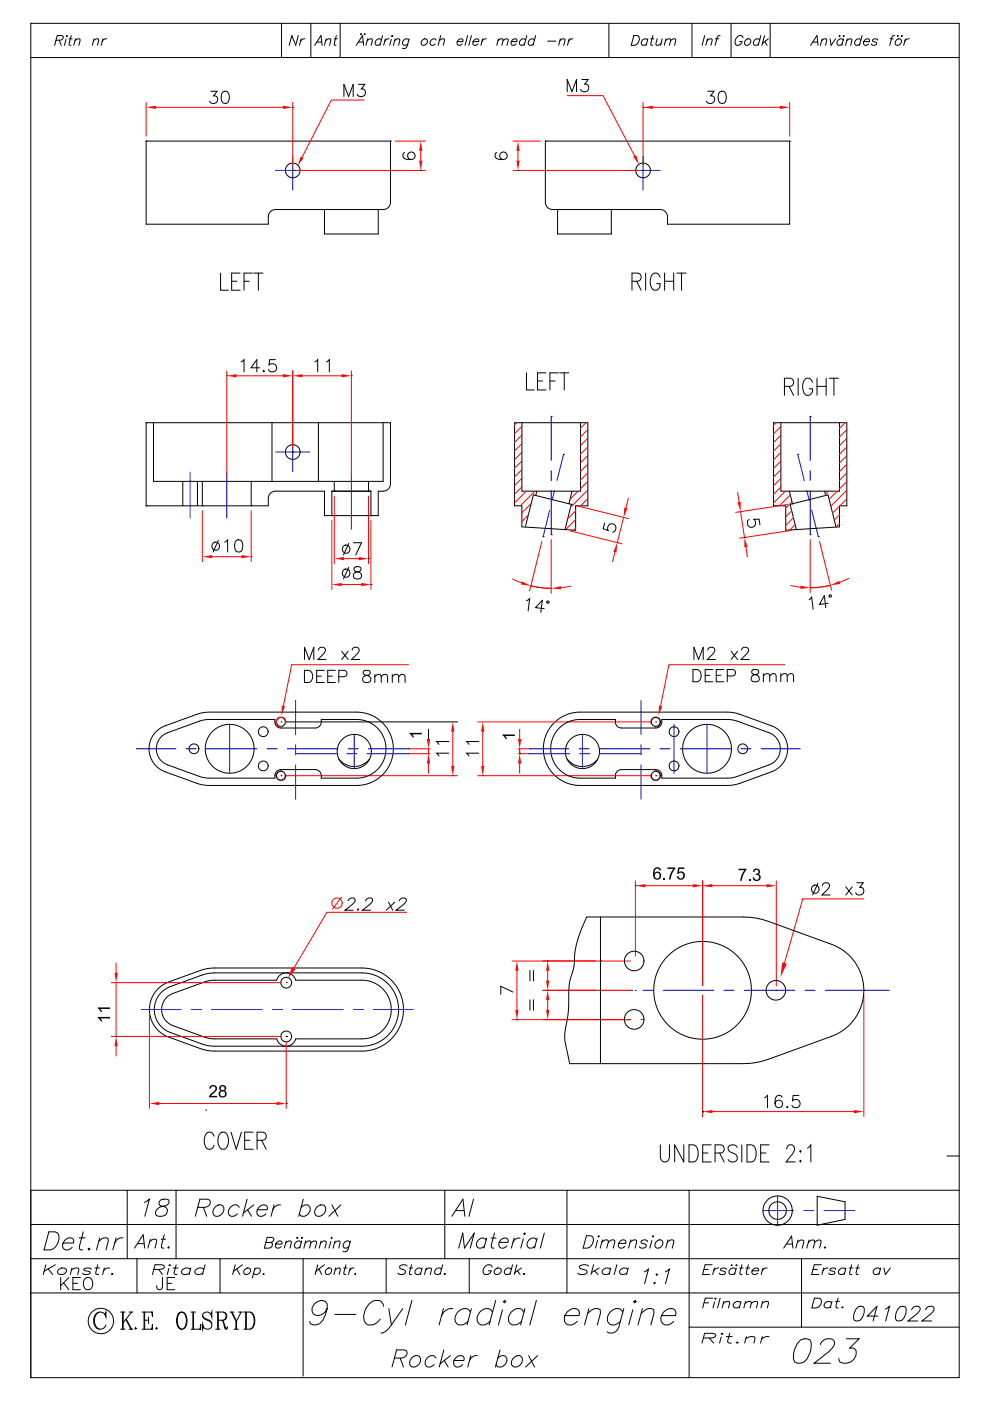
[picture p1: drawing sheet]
<svg xmlns="http://www.w3.org/2000/svg" width="210mm" height="297mm" viewBox="0 0 210 297" stroke-linecap="round" stroke-linejoin="round" font-family="sans-serif">
<g fill="none" stroke="#000" stroke-width=".21">
<path d="M31 29.9h51.8v13a1.56 1.56 0 0 1-1.5 1.5h-22.8a1.57 1.57 0 0 0-1.6 1.6v1.5h-25.9zM115.7 29.9h51.8v17.6h-25.9v-1.5a1.56 1.56 0 0 0-1.6-1.6h-22.8a1.55 1.55 0 0 1-1.5-1.5zM46.8 57.9v3.6h1.6M49.1 59.6h1.1M50.9 57.9h-1.8v3.6h1.8M51.8 59.6h1.1M53.6 57.9h-1.8v3.6M53.8 57.9h2M54.8 57.9v3.6M68.8 44.4v5.2h11.4v-5.2M118.3 44.4v5.2h11.4v-5.2M134 59.6h1.3a.88 .88 0 0 0 .7-.8 .88 .88 0 0 0-.7-.9h-1.3v3.6"/>
<path d="M135 59.6l1 1.9M137 57.9v3.6M140 58.8a.97 .97 0 0 0-1-.9 .97 .97 0 0 0-.9 .9 2.28 2.28 0 0 0 .7 2.7 1.08 1.08 0 0 0 1.2-1.4h-.7M141 59.6h1.9M141 57.9v3.6M142.9 57.9v3.6M143.6 57.9h1.9M144.6 57.9v3.6M31 89.6h51.8v13a1.57 1.57 0 0 1-1.5 1.5h-1.1v5.2h-11.4v-5.2h-10.3a1.56 1.56 0 0 0-1.6 1.6v1.5h-25.9zM32.6 89.6v12.4h48.7v-12.4M57.7 89.6v12.4M67.5 89.6v12.4"/>
<path d="M109.1 89.6h15.6v17.6h-2.6v5.2l-11.4-.7v-4.5h-1.6zM38.8 102v5.2M41.9 102v5.2M42.9 102v5.2M53.3 102v5.2M70.4 109.3v-5.2h8.3v5.2M70.9 102v2.1M78.2 102v2.1M110.7 104.1h12.4M111.4 111.7l1.7-6.8 8.1 2-1.4 5.4M113.9 104.1l-.3 .9M121.3 104.1l-.6 2.7"/>
<circle cx="62.1" cy="36.1" r="1.56"/>
<circle cx="136.4" cy="36.1" r="1.55"/>
<circle cx="62.1" cy="95.8" r="1.56"/>
</g>
<g fill="none" stroke="#00f" stroke-width=".21">
<path d="M58.5 36.1h7.2M62.1 33.1v7.2M132.8 36.1h7.2M136.4 33.1v7.2M58.5 95.8h7.2M62.1 92.8v7.2M116.9 88.3v9.3M116.9 99.7v2.2M119.5 96.3l-1.3 5.6M40.3 100.1v9.7M48.1 100.1v9.7M74.5 100.1v12.1"/>
<path d="M116.6 108.2l-1.4 5.6M116.9 104v9.3M117.6 104l-.5 2.1"/>
</g>
<path d="M63.8 33.2l.6 .3-1.3 1.7z" fill="#f00"/>
<path d="M77.3 21.2h-7l-6.2 12.2" fill="none" stroke="#f00" stroke-width=".21"/>
<path d="M76 17.9h1.4l-.8 1a.83 .83 0 0 1 .9 .9 .83 .83 0 0 1-1.1 .7l-.4-.2-.2-.3M72.9 20.5v-2.6l1 2.6 1-2.6v2.6" fill="none" stroke="#000" stroke-width=".21"/>
<path d="M134.3 33.2l.6-.3 .7 2z" fill="#f00"/>
<g fill="none" stroke="#f00" stroke-width=".21">
<path d="M120.3 20.3h7.6l6.7 12.8M62.1 78.6v16.2M64.2 79.7h8.3M74.5 78.6v22.4M109.6 89.6l-.5 .5M110.7 99.5l-1.6 1.6M110.7 97.7l-1.6 1.6M110.7 95.9l-1.6 1.5M110.7 94l-1.6 1.6M110.7 92.2l-1.6 1.6M110.7 90.4l-1.6 1.5M124.3 89.6l-1.2 1.2"/>
<path d="M124.7 98.4l-1.6 1.5M124.7 96.5l-1.6 1.6M124.7 94.7l-1.6 1.6M124.7 92.9l-1.6 1.5M124.7 91l-1.6 1.6M164.6 89.6l-.5 .5M165.6 90.4l-1.5 1.6M165.6 92.2l-1.5 1.6M165.6 94.1l-1.5 1.5M165.6 95.9l-1.5 1.6M165.6 97.7l-1.5 1.6M165.6 99.6l-1.5 1.5"/>
<path d="M179.3 89.6l-1.2 1.2M179.6 91.1l-1.5 1.5M179.6 92.9l-1.5 1.6M179.6 94.7l-1.5 1.6M179.6 96.6l-1.5 1.5M179.6 98.4l-1.5 1.6M110.7 103.2l-1.6 1.6M110.7 101.4l-1.6 1.5M111.5 111.6l-.2 .1M111.6 104.1l-2.5 2.5M112.1 109.2l-1.4 1.3M112.7 106.7l-2 2"/>
<path d="M113.5 104.1l-3.2 3.1M122.1 112l-.4 .4M122.1 110.1l-2.1 2.2M122.1 108.3l-1.7 1.7M122.6 104.1l-1.7 1.7M124.7 105.7l-1.5 1.5M124.7 103.9l-3.7 3.6M124.7 102l-1.6 1.6M124.7 100.2l-1.6 1.6M165.6 101.4l-1.5 1.6M165.6 103.2l-1.5 1.6M166.6 104.1l-2.5 2.5"/>
<path d="M167.6 104.9l-2.3 2.3M167.9 108.3l-1.2 1.2M168 106.4l-1.3 1.3M168.3 109.7l-1.6 1.7M168.7 111.2l-1.2 1.2M175.7 104.1l-.6 .7M177.6 104.1l-1.7 1.7M178.1 107.3l-1.5 1.5M178.1 109.1l-1.1 1.1M178.1 111l-.8 .7M179.6 100.2l-1.5 1.6M179.6 102.1l-1.5 1.5"/>
<path d="M179.6 103.9l-3.4 3.4M179.6 105.7l-1.5 1.5"/>
</g>
<g fill="none" stroke="#000" stroke-width=".21">
<path d="M120.3 19.4v-2.5l1 2.5 1-2.5v2.5M123.4 16.9h1.4l-.8 .9a.83 .83 0 0 1 .9 1 .83 .83 0 0 1-1.1 .6l-.4-.1-.3-.4M111.7 79v3.7h1.6M115.8 79h-1.8v3.7h1.8M118.4 79h-1.8v3.7M118.7 79h1.9M119.7 79v3.7M110.7 89.6v14.5M114 80.8h1.1M116.6 80.8h1.1M123.1 89.6v14.5M164.1 89.6h15.5v17.6h-1.5v4.5l-11.4 .7v-5.2h-2.6z"/>
<path d="M165.6 89.6v14.5h12.5v-14.5M166.4 81.9h1.2a.88 .88 0 0 0 .7-.9 .88 .88 0 0 0-.7-.8h-1.2v3.6M167.4 81.9l.9 1.9M169.3 80.2v3.6M172.3 81a.97 .97 0 0 0-.9-.9 .97 .97 0 0 0-1 .9 2.29 2.29 0 0 0 .7 2.8 1.09 1.09 0 0 0 1.2-1.4h-.7M173.3 80.2v3.6M173.3 81.9h1.9M175.2 80.2v3.6M175.9 80.2h2M176.9 80.2v3.6M167.4 104.1l.7 2.7M174.9 104.1l.2 .9"/>
<path d="M177.3 111.7l-1.7-6.8-8 2 1.3 5.4M64.6 142.1h.8a1.38 1.38 0 0 1 .9 1.3 1.38 1.38 0 0 1-.9 1.3h-.8zM67.2 143.3h1M68.8 142.1h-1.6v2.6h1.6M69.5 143.3h1M71.1 142.1h-1.6v2.6h1.6M71.9 143.5h1.1a.68 .68 0 0 0 .6-.7 .68 .68 0 0 0-.6-.7h-1.1v2.6M77.2 142.2a.52 .52 0 0 0 .2 .9 1.07 1.07 0 0 1 1.2 1.1 .9 .9 0 0 1-1 .5 .9 .9 0 0 1-.7-.9 1.19 1.19 0 0 1 1.3-.7 .52 .52 0 0 0 .2-.9l-.4-.1zM79.5 143.5l.6-.5 .6 .1 .2 1.6M79.5 143v1.7M80.9 143.5l.6-.5 .6 .1 .1 1.6M83.2 143.5l.6-.5 .6 .1 .2 1.6"/>
<path d="M83.2 143v1.7M84.6 143.5l.6-.5 .6 .1 .1 1.6M147 141.9h.8a1.38 1.38 0 0 1 .9 1.3 1.38 1.38 0 0 1-.9 1.3h-.8zM149.6 143.2h1M151.2 141.9h-1.6v2.6h1.6M151.9 143.2h1M153.5 141.9h-1.6v2.6h1.6M154.3 143.3h1.1a.68 .68 0 0 0 .6-.7 .68 .68 0 0 0-.6-.7h-1.1v2.6M159.6 142.1a.52 .52 0 0 0 .2 .8 1.07 1.07 0 0 1 1.2 1.1 .9 .9 0 0 1-1 .5 .9 .9 0 0 1-.7-.8 1.19 1.19 0 0 1 1.3-.8 .52 .52 0 0 0 .2-.8l-.4-.2zM161.9 143.3l.6-.5 .6 .1 .2 1.6M161.9 142.8v1.7M163.3 143.3l.6-.5 .6 .1 .1 1.6"/>
<path d="M165.6 143.3l.6-.5 .7 .1 .1 1.6M165.6 142.8v1.7M167 143.3l.6-.5 .6 .1 .1 1.6M49 240l1.1 3.6 1.1-3.6M53.7 240h-1.8v3.6h1.8M45.4 240.9a.97 .97 0 0 0-1-1 .97 .97 0 0 0-.9 1 2.28 2.28 0 0 0 .7 2.7 1.03 1.03 0 0 0 1.2-.8M46.8 240.2l.3-.2a1.21 1.21 0 0 1 1.3 1.4 2.22 2.22 0 0 1-.8 2.2 1.22 1.22 0 0 1-1.4-1.4 2.52 2.52 0 0 1 .6-2zM51.9 241.7h1.1M54.5 241.7h1.3a.88 .88 0 0 0 .7-.8 .88 .88 0 0 0-.7-.9h-1.3v3.6M55.5 241.7l1 1.9M140.1 242.7v2.6a.97 .97 0 0 0 .9 1 .97 .97 0 0 0 1-1v-2.6M145 242.7v3.6l-1.9-3.6v3.6"/>
<path d="M146.1 242.7h1a2.08 2.08 0 0 1 .8 2.7l-.4 .7-.4 .2h-1zM149 244.4h1.2M150.8 242.7h-1.8v3.6h1.8M151.7 244.4h1.2a.88 .88 0 0 0 .7-.9 .88 .88 0 0 0-.7-.8h-1.2v3.6M152.6 244.4l1 1.9M156.4 243.2a1.02 1.02 0 0 0-1.1-.6 1.02 1.02 0 0 0-.9 .9l.3 .6 1.1 .5a.91 .91 0 0 1 .6 .9 .91 .91 0 0 1-.7 .8l-1-.2-.3-.3M157.3 242.7v3.6M158.4 242.7h1a2.08 2.08 0 0 1 .8 2.7l-.4 .7-.4 .2h-1zM161.3 244.4h1.1M163.1 242.7h-1.8v3.6h1.8M166.9 243.5a.9 .9 0 0 1 .5-.8h.6a1.13 1.13 0 0 1 .1 1.9l-1.4 1.7h2M169.8 243.9l.1 .2-.1 .1-.2-.1z"/>
<path d="M169.8 246l.1 .1-.1 .2-.2-.2zM171.3 243.4l.7-.7v3.6"/>
</g>
<path d="M169.2 96.3l1.4 5.6M171.8 88.3v9.3M171.8 99.7v2.2M171.1 104l.5 2.1M171.8 104v9.3M172.2 108.2l1.4 5.6" fill="none" stroke="#00f" stroke-width=".21"/>
<g fill="#f00">
<path d="M62.1 79.7l2.1-.4v.7z"/>
<path d="M72.5 79.3l2 .4-2 .3z"/>
</g>
<path d="M66.8 76.7l.6-.5v2.6M69.2 76.7l.6-.5v2.6M74.5 79.7h.1M62.1 95.8h.1M74.5 102h.1" fill="none" stroke="#000" stroke-width=".21"/>
<path d="M48.1 78.6v22.4M50.2 79.7h9.8M62.1 78.6v16.2" fill="none" stroke="#f00" stroke-width=".21"/>
<g fill="#f00">
<path d="M60 79.3l2.1 .4-2.1 .3z"/>
<path d="M48.1 79.7l2.1-.4v.7z"/>
</g>
<g fill="none" stroke="#000" stroke-width=".21">
<path d="M48.1 79.7h.1M51.1 76.7l.7-.5v2.6M55.1 78h-1.9l1.3-1.8v2.6M56 78.6l.1 .1-.1 .1-.2-.1zM58.4 76.2h-1.2l-.1 1.1a.92 .92 0 0 1 1.4 0 .92 .92 0 0 1-.2 1.4 .92 .92 0 0 1-1.4-.4M31 89.6h.1M62.1 95.8h.1M31 107.2h.1M46.3 114.6l-1.1 2.4M47.7 114.9l.6-.5v2.6M48.1 102h.1M50.1 114.6a.84 .84 0 0 1 1.3 .3 2.14 2.14 0 0 1-.3 2 .84 .84 0 0 1-1.2-.4 2.13 2.13 0 0 1 .2-1.9z"/>
<circle cx="45.8" cy="115.8" r=".85"/>
</g>
<path d="M42.9 108.3v10.7M45 118h6.2M53.3 108.3v10.7" fill="none" stroke="#f00" stroke-width=".21"/>
<g fill="#f00">
<path d="M42.9 118l2.1-.3v.6z"/>
<path d="M51.2 117.7l2.1 .3-2.1 .3z"/>
</g>
<g fill="none" stroke="#000" stroke-width=".21">
<path d="M42.9 107.2h.1M53.3 107.2h.1M53.3 118h.1M74 120.3l-1.1 2.4M75.2 120.3a.52 .52 0 0 0 .3 .8 1.07 1.07 0 0 1 1.2 1.1 .9 .9 0 0 1-1 .5 .9 .9 0 0 1-.7-.8 1.19 1.19 0 0 1 1.2-.8 .52 .52 0 0 0 .2-.8l-.3-.2z"/>
<circle cx="73.4" cy="121.5" r=".86"/>
</g>
<path d="M70.4 110.3v14.6M78.7 110.3v14.6M72.5 123.9h4.1" fill="none" stroke="#f00" stroke-width=".21"/>
<g fill="#f00">
<path d="M70.4 123.9l2.1-.3v.7z"/>
<path d="M76.6 123.6l2.1 .3-2.1 .4z"/>
</g>
<g fill="none" stroke="#000" stroke-width=".21">
<path d="M70.4 109.3h.1M74 115.2l-1.1 2.4M75 115h1.7l-1.2 2.6M78.7 109.3h.1M78.7 123.9h.1"/>
<circle cx="73.4" cy="116.4" r=".86"/>
</g>
<path d="M70.9 105.2v14.3M73 118.4h3.1M78.2 105.2v14.3" fill="none" stroke="#f00" stroke-width=".21"/>
<g fill="#f00">
<path d="M70.9 118.4l2.1-.3v.7z"/>
<path d="M76.1 118.1l2.1 .3-2.1 .4z"/>
</g>
<path d="M70.9 104.1h.1M78.2 104.1h.1M78.2 118.4h.1M43.6 235.3h.1" fill="none" stroke="#000" stroke-width=".21"/>
<path d="M136.4 21.7v13.4M138.5 22.8h26.9M167.5 21.7v7.2" fill="none" stroke="#f00" stroke-width=".21"/>
<g fill="#f00">
<path d="M165.4 22.4l2.1 .4-2.1 .3z"/>
<path d="M136.4 22.8l2.1-.4v.7z"/>
</g>
<path d="M150.1 19.3h1.4l-.8 1a.83 .83 0 0 1 .9 1 .83 .83 0 0 1-1.1 .6l-.4-.1-.3-.4M152.7 19.5a.84 .84 0 0 1 1.2 .3 2.13 2.13 0 0 1-.2 2 .84 .84 0 0 1-1.3-.4 2.13 2.13 0 0 1 .3-1.9zM105.4 32.3a.76 .76 0 0 0-.3 1.2 2 2 0 0 0 2.4 0 .8 .8 0 0 0-.4-1.2 .8 .8 0 0 0-1.1 .5 .8 .8 0 0 0 .7 1M136.4 36.1h.1M136.4 22.8h.1M167.5 29.9h.1" fill="none" stroke="#000" stroke-width=".21"/>
<path d="M108.8 29.9h5.8M108.8 36.1h26.6M109.9 32v2.1" fill="none" stroke="#f00" stroke-width=".21"/>
<g fill="#f00">
<path d="M109.9 29.9l.3 2.1h-.7z"/>
<path d="M109.5 34.1h.7l-.3 2z"/>
</g>
<path d="M85.8 32.3a.76 .76 0 0 0-.2 1.2 2 2 0 0 0 2.3 0 .8 .8 0 0 0-.3-1.2 .8 .8 0 0 0-1.1 .5 .8 .8 0 0 0 .7 1M109.9 36.1h.1M115.7 29.9h.1M136.4 36.1h.1" fill="none" stroke="#000" stroke-width=".21"/>
<path d="M63.1 36.1h27.2M83.9 29.9h6.4M89.2 32v2.1" fill="none" stroke="#f00" stroke-width=".21"/>
<g fill="#f00">
<path d="M89.2 29.9l.4 2.1h-.7z"/>
<path d="M88.9 34.1h.7l-.4 2z"/>
</g>
<path d="M62.1 36.1h.1M82.8 29.9h.1M89.2 36.1h.1" fill="none" stroke="#000" stroke-width=".21"/>
<path d="M31 21.7v7.2M33.1 22.8h26.9M62.1 21.7v13.4" fill="none" stroke="#f00" stroke-width=".21"/>
<g fill="#f00">
<path d="M31 22.8l2.1-.4v.7z"/>
<path d="M60 22.4l2.1 .4-2.1 .3z"/>
</g>
<path d="M44.7 19.3h1.3l-.7 1a.83 .83 0 0 1 .9 1 .83 .83 0 0 1-1.1 .6l-.4-.1-.3-.4M47.3 19.5a.84 .84 0 0 1 1.2 .3 2.13 2.13 0 0 1-.2 2 .84 .84 0 0 1-1.3-.4 2.13 2.13 0 0 1 .3-1.9zM31 29.9h.1M62.1 36.1h.1M62.1 22.8h.1" fill="none" stroke="#000" stroke-width=".21"/>
<path d="M114.9 114.8l-2.6 10.4M116.9 114.4v11.4M108.7 122.7l1.9 .9M112.6 124.2l1.4 .3 2.9 .2M121 124.2l-2 .4" fill="none" stroke="#f00" stroke-width=".21"/>
<g fill="#f00">
<path d="M110.7 123.2l1.9 1-2.1-.3z"/>
<path d="M116.9 124.7l2.1-.4v.6z"/>
</g>
<g fill="none" stroke="#000" stroke-width=".21">
<path d="M116.9 88.3h.1M119.5 96.3h.1M115.2 113.8h.1M116.9 113.3h.1M128.2 110.9l-.3 1.2 1.1 .4a.92 .92 0 0 1 .3-1.4 .92 .92 0 0 1 1.3 .5 .92 .92 0 0 1-.7 1.2M111.7 127.3l.6-.4-.3 2.6M114 124.5h.1M115.4 129l-1.8-.2 1.4-1.6-.3 2.6"/>
<circle cx="116.2" cy="127.6" r=".25"/>
</g>
<path d="M120.8 112.5l11.1 2.8M122.2 107.2l11.1 2.7M130.4 117l-.5 2.1M132.3 109.7l-1.4 5.3M133.3 105.7l-.5 2" fill="none" stroke="#f00" stroke-width=".21"/>
<g fill="#f00">
<path d="M132.4 107.6l.7 .1-.8 2z"/>
<path d="M130.9 115l-.1 2.1-.7-.1z"/>
</g>
<path d="M119.8 112.3h.1M121.2 106.9h.1M130.9 115h.1" fill="none" stroke="#000" stroke-width=".21"/>
<path d="M171.8 114.4v11.2M173.8 114.8l2.6 10.3M167.7 124.1l2.1 .4M176.1 124.1l-2.8 .4-1.5 .1M180 122.6l-1.9 .9" fill="none" stroke="#f00" stroke-width=".21"/>
<g fill="#f00">
<path d="M169.8 124.1l2 .5-2 .2z"/>
<path d="M176.1 124.1l1.9-1 .2 .7z"/>
</g>
<g fill="none" stroke="#000" stroke-width=".21">
<path d="M169.2 96.3h.1M171.8 88.3h.1M158.9 110.1a.92 .92 0 0 0-.2 1.4 .92 .92 0 0 0 1.4 0 .92 .92 0 0 0-.2-1.4h1.1l.2 1.2M171.8 113.3h.1M173.6 113.8h.1M171.6 127.1l.6-.5 .3 2.6M173.3 124.5h.1M175.7 127.9l-1.9 .2 1-1.9 .4 2.6"/>
<circle cx="176.1" cy="126.3" r=".25"/>
</g>
<path d="M156.5 104.4l.3 2M157.1 108.5l.8 5.4M158.2 116l.3 2M167.1 106.9l-11 1.7M167.9 112.4l-11 1.7" fill="none" stroke="#f00" stroke-width=".21"/>
<g fill="#f00">
<path d="M156.4 106.5l.7-.1v2.1z"/>
<path d="M157.9 113.9l.7 2-.7 .1z"/>
</g>
<g fill="none" stroke="#000" stroke-width=".21">
<path d="M157.9 113.9h.1M168.1 106.8h.1M168.9 112.3h.1M58.3 152.5h-14.5l-1.5 .4-6.7 2.4a3.6 3.6 0 0 0-2.4 3.4 3.6 3.6 0 0 0 2.4 3.4l6.7 2.5 1.5 .3h14.5M60.6 153h36.5M75.7 151a7.8 7.8 0 0 1 7.7 7.7 7.8 7.8 0 0 1-7.7 7.8h-32l-2-.5-6.7-2.4a5.2 5.2 0 0 1-3.4-4.9 5.2 5.2 0 0 1 3.4-4.8l6.7-2.5M95.2 159.7h-2.6l.5 .6M95.2 157.2h-2.6l.5 .6M31.7 214h.1M60.7 219.7h.1M76.8 205.2h-32.1l-2.2 .5-6.7 2.5a6.2 6.2 0 0 0-4.1 5.8 6.2 6.2 0 0 0 4.1 5.8l6.7 2.5 2.2 .5h32.1M76.8 206.2l-32 .1-2 .4-6.7 2.4a5.2 5.2 0 0 0-3.4 4.9 5.2 5.2 0 0 0 3.4 4.9l6.7 2.4 2 .4 32 .1"/>
<path d="M76.8 207.8h-14.1a2.07 2.07 0 0 0-2-1.6 2.07 2.07 0 0 0-2 1.6h-13.7l-1.6 .4-6.7 2.4a3.6 3.6 0 0 0-2.4 3.4 3.6 3.6 0 0 0 2.4 3.4l6.7 2.4 1.6 .4h13.7a2.07 2.07 0 0 0 2 1.6 2.07 2.07 0 0 0 2-1.6h14.1"/>
<circle cx="41.1" cy="158.7" r="1.04"/>
<circle cx="48.7" cy="158.7" r="5.2"/>
<circle cx="55.8" cy="155.1" r="1.04"/>
<circle cx="55.8" cy="162.4" r="1.04"/>
<circle cx="60.7" cy="208.3" r="1.14"/>
<circle cx="60.7" cy="219.7" r="1.14"/>
</g>
<path d="M60.6 164.4h36.5M69.3 193.4l-7 11.8" fill="none" stroke="#f00" stroke-width=".21"/>
<g fill="none" stroke="#00f" stroke-width=".21">
<path d="M28.9 158.7h8.4M39.5 158.7h2.1M43.8 158.7h10.7M48.7 153.5v10.4M56.7 158.7h2.1M60.9 158.7h10.8M62.7 148.5v7.2M62.7 157.9v2.1M73.8 158.7h2.2M78.1 158.7h8.4M62.7 162.2v7.2M30 214h8.4"/>
<path d="M40.6 214h2.1M44.9 214h10.7M57.8 214h2.1M62.1 214h10.7M75 214h2.1M79.3 214h8.4"/>
</g>
<g fill="#f00">
<path d="M62 205l.7 .4-1.7 2z"/>
<path d="M61.3 207.2l-.1 .1z"/>
</g>
<g fill="none" stroke="#000" stroke-width=".21">
<path d="M64.6 139.8v-2.6l1 2.6 1-2.6v2.6M67.6 137.8l.2-.5 .7-.1a.63 .63 0 0 1 .4 1l-1.5 1.6h1.8M72.5 138.1l1.3 1.7M73.8 138.1l-1.3 1.7M74.7 137.8l.3-.5 .7-.1a.63 .63 0 0 1 .4 1l-1.5 1.6h1.7M58.3 152.5v.5a1.29 1.29 0 0 0 1.3 1.3h7.3a1.29 1.29 0 0 0 1.2-1.3v-.5h7.6a6.2 6.2 0 0 1 6.2 6.2 6.2 6.2 0 0 1-6.2 6.2h-7.6v-.5a1.28 1.28 0 0 0-1.2-1.3h-7.3a1.28 1.28 0 0 0-1.3 1.3v.5M59.6 153h.1M75.7 151h-31.3l-1.4 .1-1.3 .3M59.6 164.4h.1M71.9 160.9a4.1 4.1 0 0 0 6.5 0M73.8 191a.8 .8 0 0 1 .7-.7 .8 .8 0 0 1 .8 .5l-.6 .9-1.5 1.2h1.7M75.8 192.8l.2-.1 .1 .1-.2 .1z"/>
<path d="M77.5 191a.79 .79 0 0 1 .7-.7 .79 .79 0 0 1 .8 .5l-.6 .9-1.5 1.2h1.7M82.4 191.2l.9 1.7M83.8 191.2l-1.9 1.7M84.7 191a.8 .8 0 0 1 .7-.7 .8 .8 0 0 1 .8 .5l-.6 .9-1.6 1.2h1.8M60.7 208.3h.1M76.8 205.2a8.8 8.8 0 0 1 8.8 8.8 8.8 8.8 0 0 1-8.8 8.8M76.8 207.8a6.2 6.2 0 0 1 6.2 6.2 6.2 6.2 0 0 1-6.2 6.2M76.8 206.2a7.8 7.8 0 0 1 7.7 7.8 7.8 7.8 0 0 1-7.7 7.8"/>
<circle cx="59.6" cy="153" r=".93"/>
<circle cx="75.1" cy="159.3" r="3.6"/>
<circle cx="59.6" cy="164.4" r=".93"/>
</g>
<g fill="none" stroke="#f00" stroke-width=".21">
<path d="M60.6 153.3a1.04 1.04 0 0 0-.9-1.3 1.04 1.04 0 0 0-1.1 1.1 1.04 1.04 0 0 0 1.2 .9M86.6 140.9h-24.7l-1.8 8.7M59.8 163.4a1.04 1.04 0 0 0-1.2 1 1.04 1.04 0 0 0 1.1 1.1 1.04 1.04 0 0 0 .9-1.3M69.3 193.4h17M72.4 190.2l-1.8 2.5"/>
<circle cx="71.5" cy="191.4" r="1.09"/>
</g>
<path d="M75.1 155.7v7.2" fill="none" stroke="#00f" stroke-width=".21"/>
<path d="M59.8 149.6l.6 .1-.7 2z" fill="#f00"/>
<g fill="none" stroke="#00f" stroke-width=".21">
<path d="M112.3 158.7h8.3M122.8 158.7h2.1M127.1 158.7h10.7M136 148.5v7.2M136 157.9v2.1M140 158.7h2.1M144.3 158.7h10.7M157.1 158.7h2.2M161.4 158.7h8.4M136 162.2v7.2M120.6 209.9h13.6M136.4 209.9h2.1"/>
<path d="M140.7 209.9h10.7M153.6 209.9h2.1M157.9 209.9h10.7M170.7 209.9h2.2M175 209.9h13.6"/>
</g>
<g fill="none" stroke="#000" stroke-width=".21">
<path d="M123 151a7.8 7.8 0 0 0-7.8 7.7 7.8 7.8 0 0 0 7.8 7.8M123 152.5a6.2 6.2 0 0 0-6.2 6.2 6.2 6.2 0 0 0 6.2 6.2M154.3 152.5l2.1 .4M157 151.4l6.7 2.5M120.3 160.9a4.1 4.1 0 0 0 6.5 0M156.4 164.6l-2.1 .3M157 166l-1.4 .4-1.3 .1M157.7 194.4h-33.2a21.7 21.7 0 0 0-2.8 10.5l-.1 .5a14.5 14.5 0 0 0-1 6.9 28.9 28.9 0 0 1-.8 6.5v1.9l1 4.8h36.9M108.8 210.3l-2.6-1.2v1.7"/>
<circle cx="123.5" cy="159.3" r="3.6"/>
<circle cx="150" cy="158.7" r="5.2"/>
<circle cx="149" cy="209.9" r="10.4"/>
</g>
<path d="M101.4 153h36.6M101.4 164.4h36.6M149.6 187.7h13.1M108.6 203.7h25.1M108.6 216.1h25.1M109.6 205.8v8.3M115.1 209.9h18.6" fill="none" stroke="#f00" stroke-width=".21"/>
<path d="M109.3 214.1h.7l-.4 2z" fill="#f00"/>
<path d="M109.6 216.1h.1M112.4 211.9v2.2M113.1 211.9v2.2" fill="none" stroke="#000" stroke-width=".21"/>
<path d="M109.6 203.7l.4 2.1h-.7z" fill="#f00"/>
<path d="M112.4 205.7v2.2M113.1 205.7v2.2" fill="none" stroke="#000" stroke-width=".21"/>
<g fill="#f00">
<path d="M116.2 209.9l.3 2.1h-.7z"/>
<path d="M115.8 214.1h.7l-.3 2z"/>
</g>
<path d="M116.2 212v2.1" fill="none" stroke="#f00" stroke-width=".21"/>
<g fill="#f00">
<path d="M116.2 203.7l.3 2.1h-.7z"/>
<path d="M115.8 207.9h.7l-.3 2z"/>
</g>
<path d="M116.2 205.8v2.1" fill="none" stroke="#f00" stroke-width=".21"/>
<path d="M101.6 159.7h-2.6l.5 .6M101.6 157.2h-2.6l.5 .6M116.2 209.9h.1M116.2 203.7h.1" fill="none" stroke="#000" stroke-width=".21"/>
<path d="M95.7 162.4h.7l-.4 2z" fill="#f00"/>
<path d="M96 164.4h.1" fill="none" stroke="#000" stroke-width=".21"/>
<path d="M96 155.1v7.3" fill="none" stroke="#f00" stroke-width=".21"/>
<g fill="#f00">
<path d="M96 153l.4 2.1h-.7z"/>
<path d="M102.1 162.4h.6l-.3 2z"/>
</g>
<path d="M102.4 164.4h.1" fill="none" stroke="#000" stroke-width=".21"/>
<path d="M102.4 155.1v7.3" fill="none" stroke="#f00" stroke-width=".21"/>
<path d="M102.4 153l.3 2.1h-.6z" fill="#f00"/>
<path d="M138.1 153.3a1.04 1.04 0 0 1 .9-1.3 1.04 1.04 0 0 1 1.1 1.1 1.04 1.04 0 0 1-1.2 .9M138.9 163.4a1.04 1.04 0 0 1 1.2 1 1.04 1.04 0 0 1-1.1 1.1 1.04 1.04 0 0 1-.9-1.3M134.8 186.7v16M136.8 187.7h10.1M149 186.7v22.2M149 211v25.8" fill="none" stroke="#f00" stroke-width=".21"/>
<g fill="none" stroke="#000" stroke-width=".21">
<path d="M131.8 154.3h7.3M123 166.5h31.3M131.8 163.1h7.3M127.4 194.4v31.1M127.4 209.9h.1M127.4 203.7h.1M134.8 216.1h.1M134.8 209.9h.1M134.8 203.7h.1M136 216.1h.1M149 209.9h.1"/>
<circle cx="134.5" cy="216.1" r="2.07"/>
<circle cx="134.5" cy="203.7" r="2.07"/>
</g>
<path d="M134.8 187.7l2-.3v.7z" fill="#f00"/>
<path d="M123 152.5h7.5v.5a1.29 1.29 0 0 0 1.3 1.3M131.8 163.1a1.28 1.28 0 0 0-1.3 1.3v.5h-7.5M134.8 187.7h.1" fill="none" stroke="#000" stroke-width=".21"/>
<path d="M123.5 155.7v7.2" fill="none" stroke="#00f" stroke-width=".21"/>
<path d="M138.9 184a.76 .76 0 0 1 .8-.2 .76 .76 0 0 1 .5 .7h-.3a.5 .5 0 0 0-.6-.4 .5 .5 0 0 0-.4 .5l-.1 .5a.84 .84 0 0 1 1.2 0 .84 .84 0 0 1 .1 1.1 .84 .84 0 0 1-1.2 .1 1.96 1.96 0 0 1 0-2.3z" fill="#000"/>
<path d="M139 185.2a.56 .56 0 0 1 .9 .1 .56 .56 0 0 1-.3 .8 .56 .56 0 0 1-.7-.4z" fill="#fff"/>
<path d="M140.7 186.1h.4v.3h-.4zM141.6 183.9h1.6v.2a4 4 0 0 0-.9 2.3h-.4a3.8 3.8 0 0 1 .9-2.2h-1.2zM143.9 183.9h1.3v.3h-1.1l-.1 .7a.87 .87 0 0 1 1.2 .4 .87 .87 0 0 1-.6 1.2 .87 .87 0 0 1-1-.7l.3-.1a.58 .58 0 0 0 .7 .4 .58 .58 0 0 0 .4-.7 .58 .58 0 0 0-.7-.4l-.4 .3-.3-.1z" fill="#000"/>
<g fill="#f00">
<path d="M149 187.7l2.1-.3v.7z"/>
<path d="M146.9 187.4l2.1 .3-2.1 .4z"/>
</g>
<path d="M149 187.7h.1M164.7 186.7v22.3M170.3 190.5l-3.9 13.7" fill="none" stroke="#f00" stroke-width=".21"/>
<g fill="none" stroke="#000" stroke-width=".21">
<path d="M139.1 153h.1M154.3 152.5h-13.9v.5a1.29 1.29 0 0 1-1.3 1.3M139.1 163.1a1.28 1.28 0 0 1 1.3 1.3v.5h13.9M139.1 164.4h.1M163 195.3l13.4 4.9M176.4 219.7l-13.4 4.8a15.5 15.5 0 0 1-5.3 1M162.2 232.7l.6-.5v2.6M165.9 232.6a.76 .76 0 0 0-1.1-.3 2 2 0 0 0 0 2.4 .8 .8 0 0 0 1.1-.4 .8 .8 0 0 0-.5-1.1 .8 .8 0 0 0-1 .7M166.9 234.7l.1-.1 .1 .1-.1 .1zM169.5 232.2h-1.3l-.1 1.1a.92 .92 0 0 1 1.4 0 .92 .92 0 0 1-.2 1.4 .92 .92 0 0 1-1.3-.4"/>
<circle cx="139.1" cy="153" r=".93"/>
<circle cx="143" cy="155.1" r="1.04"/>
<circle cx="139.1" cy="164.4" r=".93"/>
<circle cx="143" cy="162.4" r="1.04"/>
<circle cx="164.6" cy="209.9" r="2.07"/>
</g>
<path d="M150 153.5v10.4" fill="none" stroke="#00f" stroke-width=".21"/>
<path d="M165.9 204l1 .3-1.4 2.8z" fill="#f00"/>
<path d="M164.6 209.9h.1M176.4 200.2a10.4 10.4 0 0 1 6.8 9.7 10.4 10.4 0 0 1-6.8 9.8M183.2 209.9h.1" fill="none" stroke="#000" stroke-width=".21"/>
<path d="M170.3 190.5h12.9M183.2 211v25.7" fill="none" stroke="#f00" stroke-width=".21"/>
<path d="M162.6 187.4l2.1 .3-2.1 .4z" fill="#f00"/>
<g fill="none" stroke="#000" stroke-width=".21">
<path d="M147.2 139.8v-2.6l1 2.6 1-2.6v2.6M150.1 137.8l.3-.5 .7-.1a.63 .63 0 0 1 .4 1l-1.5 1.6h1.8M155.1 138.1l1.3 1.7M156.4 138.1l-1.3 1.7M157.3 137.8l.3-.5 .7-.1a.63 .63 0 0 1 .4 1l-1.5 1.6h1.7M123 151h31.3l1.3 .1 1.4 .3M156.4 152.9l6.7 2.4a3.6 3.6 0 0 1 2.4 3.4 3.6 3.6 0 0 1-2.4 3.4l-6.7 2.5M163.7 153.9a5.2 5.2 0 0 1 3.4 4.8 5.2 5.2 0 0 1-3.4 4.9l-6.7 2.4M157.7 194.4a15.5 15.5 0 0 1 5.3 .9M173.5 187.2l-1.1 2.5M174.5 187.7l.2-.5 .8-.1a.63 .63 0 0 1 .3 1l-1.5 1.6h1.8M179.4 188l1.4 1.7"/>
<path d="M180.8 188l-1.4 1.7M181.7 187.1h1.4l-.7 1a.83 .83 0 0 1 .8 1 .83 .83 0 0 1-1.1 .6l-.4-.1-.2-.4"/>
<circle cx="157.5" cy="158.7" r="1.04"/>
<circle cx="172.9" cy="188.5" r=".86"/>
</g>
<path d="M156.7 184.2h1.6v.2a3.9 3.9 0 0 0-1 2.3h-.3a3.8 3.8 0 0 1 .9-2.2h-1.2zM158.8 186.4h.4v.3h-.4zM159.8 184.4a.71 .71 0 0 1 1.1-.2 .71 .71 0 0 1 0 1.1 .81 .81 0 0 1 .3 1.2 .81 .81 0 0 1-1.3 .1l-.2-.6h.3a.53 .53 0 0 0 .6 .5 .53 .53 0 0 0 .4-.7 .53 .53 0 0 0-.7-.3v-.3a.45 .45 0 0 0 .6-.4 .45 .45 0 0 0-.5-.5 .45 .45 0 0 0-.4 .5h-.3z" fill="#000"/>
<path d="M166.4 140.9h-24.5l-1.8 8.7" fill="none" stroke="#f00" stroke-width=".21"/>
<path d="M139.8 149.6l.7 .1-.8 2z" fill="#f00"/>
<path d="M151.1 235.6h30.1" fill="none" stroke="#f00" stroke-width=".21"/>
<g fill="#f00">
<path d="M181.2 235.3l2 .3-2 .4z"/>
<path d="M149 235.6l2.1-.3v.7z"/>
</g>
<path d="M149 235.7h.1M149 235.6h.1" fill="none" stroke="#000" stroke-width=".21"/>
<path d="M31.7 215v20M33.8 233.9h24.8M60.7 220.7v14.3" fill="none" stroke="#f00" stroke-width=".21"/>
<g fill="#f00">
<path d="M31.7 233.9l2.1-.3v.7z"/>
<path d="M58.6 233.6l2.1 .3-2.1 .4z"/>
</g>
<path d="M44.5 230.3a.83 .83 0 0 1 1.3-.1 .83 .83 0 0 1-.1 1.2l-.9 .9h1.2v.3h-1.7l.3-.6a1.91 1.91 0 0 0 1.1-1.4 .51 .51 0 0 0-.6-.3 .51 .51 0 0 0-.4 .5h-.3zM46.6 230.3a.71 .71 0 0 1 1.1-.2 .71 .71 0 0 1-.1 1.1 .78 .78 0 0 1 .2 1.2 .78 .78 0 0 1-1.2 0 .78 .78 0 0 1 .3-1.2 .57 .57 0 0 1-.3-.9z" fill="#000"/>
<g fill="#fff">
<circle cx="47.2" cy="230.7" r=".43"/>
<circle cx="47.2" cy="231.9" r=".54"/>
</g>
<path d="M31.7 214h.1M60.7 219.7h.1M60.7 233.9h.1" fill="none" stroke="#000" stroke-width=".21"/>
<path d="M23.6 208.3h36.1M23.6 219.7h36.1M24.6 204.2v2M24.6 221.8v2" fill="none" stroke="#f00" stroke-width=".21"/>
<g fill="#f00">
<path d="M24.3 206.2h.7l-.4 2.1z"/>
<path d="M24.6 219.7l.4 2.1h-.7z"/>
</g>
<path d="M86.7 158.7h4.5M86.7 159.8h4.5M90.9 158.7v1.1M90.9 161.8v2.1M24.6 208.3v11.4" fill="none" stroke="#f00" stroke-width=".21"/>
<path d="M86.9 155.4h2.6v.3h-2.1l.4 .6h-.3l-.6-.7zM20.7 215.6h2.6v.3h-2l.4 .6h-.3l-.7-.7zM20.7 213.6h2.6v.3h-2l.4 .6h-.3l-.7-.7z" fill="#000"/>
<path d="M90.9 154.6v2.1M24.6 219.7h.1M60.7 208.3h.1M60.7 219.7h.1" fill="none" stroke="#000" stroke-width=".21"/>
<path d="M62.7 159.8h8.7M73.5 159.8h2.2M77.8 159.8h8.7M112.1 159.8h8.7M123 159.8h2.1M127.3 159.8h8.7" fill="none" stroke="#00f" stroke-width=".21"/>
<g fill="#f00">
<path d="M90.5 156.7h.7l-.3 2z"/>
<path d="M90.9 159.8l.3 2h-.7z"/>
</g>
<path d="M86.5 158.7h.1M86.5 159.8h.1" fill="none" stroke="#000" stroke-width=".21"/>
<path d="M90.9 159.8h.1M109.9 158.7h2.2M109.9 159.8h2M110.2 154.6v2.1M110.2 158.7v1.1M110.2 161.8v2.1" fill="none" stroke="#f00" stroke-width=".21"/>
<path d="M106.6 155.7h2.6v.3h-2l.3 .6h-.3l-.6-.7z" fill="#000"/>
<g fill="#f00">
<path d="M109.9 156.7h.7l-.4 2z"/>
<path d="M110.2 159.8l.4 2h-.7z"/>
</g>
<g fill="none" stroke="#000" stroke-width=".21">
<path d="M6.5 4.9h197v287.1h-197zM6.5 12.2h197M11.9 8.5h.9l.4-.2a.46 .46 0 0 0 .1-.7l-1.2-.1-.5 2.1M12.6 8.5l.4 1.1M14 8.3l-.3 1.3M14.1 7.6h.2zM14.6 8.2h.7M15.1 7.5l-.4 1.7v.3l.3 .1M15.9 8.6l.6-.4 .5 .1-.3 1.3M16 8.2l-.4 1.4M19.8 8.6l.6-.4 .5 .1-.2 1.3M20 8.2l-.4 1.4"/>
<path d="M21.8 8.2l-.3 1.4M22.6 8.2a.91 .91 0 0 0-.9 .6M59.7 4.9v7.3M63.3 7.5l-.6 2.1-.8-2.1-.6 2.1M63.9 8.2l-.4 1.4M64.7 8.2a.91 .91 0 0 0-1 .6M65.9 4.9v7.3M66.7 9.6l1.4-2.1 .2 2.1M67.2 8.9h1M69.1 8.6l.6-.4 .4 .1-.2 1.3M69.2 8.2l-.4 1.4M70.9 8.2h.7"/>
<path d="M71.3 7.5l-.4 1.7v.3l.4 .1M72.1 4.9v7.3M75.6 9.6l1.3-2.1 .2 2.1M76 8.9h1M76.5 7.2h.2zM77.3 7.2h.2zM77.9 8.6l.6-.4 .5 .1-.3 1.3M78 8.2l-.4 1.4M80.9 8.5a.73 .73 0 0 0-1.1 0 .73 .73 0 0 0 .1 1.1l.8-.3M81.1 7.5l-.5 2.1M81.7 8.2l-.3 1.4M82.5 8.2a.91 .91 0 0 0-.9 .6"/>
<path d="M83 8.3l-.3 1.3M83.1 7.6h.2zM83.7 8.6l.6-.4 .5 .1-.3 1.3M83.8 8.2l-.4 1.4M86.7 8.5a.73 .73 0 0 0-1.1 0 .73 .73 0 0 0 .1 1.1l.8-.3M86.8 8.2l-.4 1.6a.68 .68 0 0 1-1 .4M89.6 8.5a.61 .61 0 0 1 .9-.2 .61 .61 0 0 1-.1 1 .61 .61 0 0 1-.9 .2 .61 .61 0 0 1 .1-1zM92.5 8.5a.73 .73 0 0 0-1.1 0 .73 .73 0 0 0 .1 1.1l.8-.3M93.2 8.6l.6-.4 .5 .1-.3 1.3M93.5 7.5l-.6 2.1M97 8.8h1.2v-.2a.68 .68 0 0 0-.8-.3 .68 .68 0 0 0-.5 .7l.1 .3a.6 .6 0 0 0 .5 .4 .6 .6 0 0 0 .5-.4M99.2 7.5l-.6 2.1"/>
<path d="M100 7.5l-.6 2.1M100.3 8.8h1.2l.1-.2a.68 .68 0 0 0-.8-.3 .68 .68 0 0 0-.5 .7v.3a.61 .61 0 0 0 .6 .4 .61 .61 0 0 0 .5-.4M102.4 8.2l-.4 1.4M103.2 8.2a.91 .91 0 0 0-1 .6M105.6 8.6l.6-.4 .5 .1-.3 1.3M105.7 8.2l-.3 1.4M106.7 8.6l.6-.4 .5 .1-.3 1.3M108.4 8.8h1.2l.1-.2a.68 .68 0 0 0-.8-.3 .68 .68 0 0 0-.5 .7v.3a.61 .61 0 0 0 .5 .4 .61 .61 0 0 0 .6-.4M111.5 8.5a.73 .73 0 0 0-1.1 0 .73 .73 0 0 0 .1 1.1l.8-.3M111.7 7.5l-.5 2.1M113.4 8.5a.73 .73 0 0 0-1.1 0 .73 .73 0 0 0 .1 1.1l.7-.3M113.6 7.5l-.5 2.1"/>
<path d="M116.2 8.7h1.7M118.8 8.6l.6-.4 .4 .1-.2 1.3M118.9 8.2l-.4 1.4M120.7 8.2l-.3 1.4M121.5 8.2a.9 .9 0 0 0-.9 .6M129.2 4.9v7.3M134.4 7.5h.7a1.12 1.12 0 0 1-.2 2l-1 .1zM137.3 8.5a.73 .73 0 0 0-1.1 0 .73 .73 0 0 0 .2 1.1l.7-.3M137.4 8.2l-.4 1.4M138 8.2h.7M138.5 7.5l-.5 1.7 .1 .3 .3 .1M139.4 8.2l-.3 1.3 .5 .1 .6-.4"/>
<path d="M140.5 8.2l-.4 1.4M141.2 8.6l.6-.4 .4 .1-.2 1.3M141.3 8.2l-.4 1.4M142.2 8.6l.6-.4 .5 .1-.2 1.3M146.8 4.9v7.3M149.5 7.5l-.6 2.1M150 8.6l.6-.4 .4 .1-.2 1.3M150.1 8.2l-.4 1.4M151.8 8.2h.6M152.7 7.5l-.4 .1-.2 .3-.4 1.7M155.1 4.9v7.3M157.6 8a.81 .81 0 0 0-.9-.4 .81 .81 0 0 0-.7 .7 .94 .94 0 0 0 .3 1.3 .94 .94 0 0 0 1.1-.8h-.5"/>
<path d="M158.2 8.5a.61 .61 0 0 1 .9-.2 .61 .61 0 0 1-.1 1 .61 .61 0 0 1-.9 .2 .61 .61 0 0 1 .1-1zM161.1 8.5a.73 .73 0 0 0-1.1 0 .73 .73 0 0 0 .1 1.1l.8-.3M161.4 7.5l-.6 2.1M162.2 7.5l-.6 2.1M162.2 8.8l.5 .8M163 8.2l-1.3 1M163.4 4.9v7.3M171.9 9.6l1.4-2.1 .2 2.1M172.4 8.9h1M174.3 8.6l.6-.4 .4 .1-.2 1.3M174.4 8.2l-.4 1.4M176.1 8.2l.2 1.4 .9-1.4"/>
<path d="M178 7.6h.2zM178.8 8.5a.73 .73 0 0 0-1 0 .73 .73 0 0 0 .1 1.1h.3l.4-.3M178.9 7.6h.2zM178.9 8.2l-.3 1.4M179.6 8.6l.6-.4 .5 .1-.3 1.3M179.7 8.2l-.4 1.4M182.6 8.5a.73 .73 0 0 0-1.1 0 .73 .73 0 0 0 .1 1.1h.3l.5-.3M182.9 7.5l-.6 2.1M183.2 8.8h1.2v-.2a.68 .68 0 0 0-.8-.3 .68 .68 0 0 0-.4 .7v.3a.6 .6 0 0 0 .5 .4 .6 .6 0 0 0 .6-.4M186.1 8.5a.55 .55 0 0 0-.5-.3 .55 .55 0 0 0-.5 .5 .84 .84 0 0 1 .9 .5l-.1 .1a.65 .65 0 0 1-1.1 0M188.8 8.2h.7M189.8 7.5l-.5 .1-.1 .3-.5 1.7"/>
<path d="M190.1 8.5a.61 .61 0 0 1 1-.2 .61 .61 0 0 1-.1 1 .61 .61 0 0 1-1 .2 .61 .61 0 0 1 .1-1zM190.3 7.6h.2zM191.2 7.6h.2zM192.1 8.2l-.4 1.4M192.8 8.2a.9 .9 0 0 0-.9 .6M110.2 159.8h.1M112.1 159.8h.1M112.3 158.7h.1M6.5 259.6h197M27 252.3v14.5M30.6 254.9l1.1-.7-1 3.6M34.1 254.4l-.4 .7 .1 .3 1.4 .5a1.14 1.14 0 0 1 .2 1.3 1.14 1.14 0 0 1-1.1 .6l-1.1-.1a1.31 1.31 0 0 1 1.2-1.9l.7-.2a.89 .89 0 0 0 .7-1.2l-.5-.2z"/>
<path d="M37.3 252.3v14.5M41.9 255.9h1.6a1.12 1.12 0 0 0 1-1.4l-.5-.3h-1.6l-1 3.6M43.1 255.9l.7 1.9M45.6 255.9a1.12 1.12 0 0 1 1.9 0 1.49 1.49 0 0 1-.5 1.5 1.49 1.49 0 0 1-1.6 .3 1.26 1.26 0 0 1 .2-1.8zM50.7 255.9a1.23 1.23 0 0 0-1.2-.5 1.23 1.23 0 0 0-1 1 .94 .94 0 0 0 .2 1.3 .94 .94 0 0 0 1.2 0l.5-.4M52.4 254.2l-1 3.6M52.5 256.4l.8 1.4M53.8 255.4l-2.2 1.7M54.6 256.4h2.1a.71 .71 0 0 0-.5-1 1.48 1.48 0 0 0-1.4 .7 1.48 1.48 0 0 0 0 1.6 1.22 1.22 0 0 0 1.6-.4M58.1 255.4l-.6 2.4M59.5 255.4a1.57 1.57 0 0 0-1.6 1M63.9 255.9a1.12 1.12 0 0 1 1.9 0 1.49 1.49 0 0 1-.5 1.5 1.49 1.49 0 0 1-1.5 .3l-.3-.4"/>
<path d="M64.3 254.2l-.9 3.6M67.2 255.9a1.13 1.13 0 0 1 1.9 0 1.49 1.49 0 0 1-.5 1.5 1.49 1.49 0 0 1-1.6 .3 1.27 1.27 0 0 1 .2-1.8zM70.4 255.4l1.3 2.4M72.3 255.4l-2.5 2.4M94.3 252.3v14.5M95.8 257.8l2.4-3.6 .4 3.6M96.7 256.6h1.7M100.4 254.2l-.9 3.6M120.3 252.3v21.8M146.2 252.3v39.7M173.3 253.6l5.9 1.2v3.7l-5.9 1.2zM200.9 245.1h2.6"/>
<path d="M203.5 252.3h-197v39.7M6.5 266.8h197M6.5 274.1h197M9.7 268.1l-.5 2.1M10.2 269l1 1.2M10.4 261.1h1.2a1.17 1.17 0 0 1 .9 1.5 2.54 2.54 0 0 1-3.2 2.4zM11.7 268.1l-2.3 1.4M12.5 269.1a.94 .94 0 0 1 1.6 .3 1.01 1.01 0 0 1-.9 .8 1.01 1.01 0 0 1-1-.6zM12.9 270.8v2.6M13.4 263.5h2.2a.75 .75 0 0 0-.5-1.1 1.56 1.56 0 0 0-1.5 .7 1.56 1.56 0 0 0 0 1.7 1.28 1.28 0 0 0 1.7-.4M13.5 271.9l1.1 1.5M14.6 270.8l-1.7 1.7"/>
<path d="M15.2 269.2a1.36 1.36 0 0 1 1.5-.3v.3l-.2 1M15.3 268.8l-.4 1.4M15.5 272h1M16.8 262.4h1.3M17.1 270.8h-1.6v2.6h1.6M17.7 261.1l-.9 3.1 .1 .6 .7 .2M17.9 271.2a.96 .96 0 0 1 1.1-.4 .96 .96 0 0 1 .7 1 1.13 1.13 0 0 1-.3 1.2 1.13 1.13 0 0 1-1.2 .3 1.6 1.6 0 0 1-.3-2.1zM18.7 264.8l.2-.2 .2 .2-.3 .2zM19.3 269.1a1.07 1.07 0 0 0-1.5 0l.3 .3 1 .2v.3a1.17 1.17 0 0 1-1.5 0M20.1 268.8h1M20.7 268.1l-.4 1.7 .1 .3 .5 .1M21 263.1l1.1-.7h.5l.3 .2 .1 .5-.5 1.9"/>
<path d="M21.1 278.1a2.06 2.06 0 0 0 0 3.7M21.2 262.4l-.7 2.6M22.1 268.8l-.3 1.4M22.3 278.7l.2 .5v-1.1l-.2 .6a1.35 1.35 0 0 0-1.5-.5 1.35 1.35 0 0 0-.9 1.3 1.59 1.59 0 0 0 .3 1.7 1.59 1.59 0 0 0 1.7 .4l.6-.7M23.3 268.8a1.28 1.28 0 0 0-1.3 .6M23.6 270.1h.3zM24.6 262.4l-.7 2.6M25.6 278.1h.9M26 278.1v3.7M26.1 262.4a1.67 1.67 0 0 0-1.8 1.1M26.1 278.1v3.7M26.7 279.7l1.1 2.1"/>
<path d="M26.8 279.7l1.1 2.1M27.4 278.1h.8M27.9 278.1l-1.8 2.3M28.5 264.6l1.9-2.9 .3 2.9M29.1 266.8v7.3M29.2 263.6h1.3M30.1 278.1h2.2v1.1l-.1-1.1M30.6 278.1v3.7M30.7 278.1v3.7M30.7 279.9h.8M31.5 279.2v1.4M31.7 263.2l.9-.5 .6 .1-.3 1.8"/>
<path d="M31.9 262.7l-.5 1.9M32.6 269.1h1.4a.84 .84 0 0 0 .9-.6l-.2-.3-.5-.1h-1.3l-.6 2.1M33.7 269.1l.7 1.1M34.2 262.7h.9M34.5 270.8l-.2 2.3a.6 .6 0 0 1-.9 0l-.2-.6M34.8 261.7l-.6 2.3 .1 .4 .5 .2M35.5 272h.9M35.6 264.4l.2-.1 .1 .1-.2 .2zM35.8 268.9l-.3 1.3M35.9 268.2h.3zM36.7 268.8h1.1M37.1 270.8h-1.6v2.6h1.6"/>
<path d="M37.4 268.1l-.5 1.7 .1 .3 .6 .1M38.4 278.1a2.16 2.16 0 0 0-.7 3.1 .95 .95 0 0 0 1.1 .5 .95 .95 0 0 0 .7-.8 2.08 2.08 0 0 0-.8-2.8 1.59 1.59 0 0 0-1.1 2.1 1.66 1.66 0 0 0 .8 1.6M38.7 278.1a2.37 2.37 0 0 1 0 3.7M40.4 269.1a1.18 1.18 0 0 0-1.9 .5 1.01 1.01 0 0 0 1.7 .3M40.5 268.8l-.4 1.4M40.5 278.1h1M40.9 278.1v3.7M41.1 278.1v3.7M43 279l.3 .3 1.3 .7a1.14 1.14 0 0 1 0 1.6 1.05 1.05 0 0 1-1.6-.9v1.1l.1-.6M43.2 269.1a1.19 1.19 0 0 0-1.9 .5 1.01 1.01 0 0 0 1.7 .3M43.5 268.1l-.6 2.1M44.8 278.7l.1-.6v1.1a.97 .97 0 0 0-.9-1.1 .97 .97 0 0 0-1 .9l.3 .5 1.3 .7 .3 .4"/>
<path d="M45.7 278.1h1.7a.88 .88 0 0 1 .7 .9 .88 .88 0 0 1-.7 .9h-1.1M46.2 278.1v3.7M46.3 278.1v3.7M46.7 266.8v7.3M47 279.9l.4 .3 .6 1.4 .2-.2M47.4 278.1a.94 .94 0 0 1 .6 .9 .94 .94 0 0 1-.6 .9M48.8 278.1h.8M49.1 278.1l.9 1.9v1.8M49.2 278.1l1 1.9v1.8M49.9 268.1l-.6 2.1M50.2 269l.7 1.2M50.6 278.1h.8"/>
<path d="M51.1 278.1l-.9 1.9M51.4 268.1l-1.9 1.4M51.7 278.1h1.4a2.16 2.16 0 0 1 .7 3.1l-.3 .4-.4 .2h-1.4M51.9 269.1a.68 .68 0 0 1 1.2-.1 .68 .68 0 0 1-.5 1.1 .61 .61 0 0 1-.8-.1 .61 .61 0 0 1 .1-.9zM52.1 278.1v3.7M52.2 278.1v3.7M53.1 278.1a2.33 2.33 0 0 1 0 3.7M54 269.1a.68 .68 0 0 1 1.2-.1 .68 .68 0 0 1-.5 1.1 .63 .63 0 0 1-.9-.2M54.1 268.8l-.6 2.1M55.8 270.1h.2zM56.4 263.4l1.3 .1a.72 .72 0 0 1-.7 1.1h-.9l.6-2.3 1.3 .1a.55 .55 0 0 1-.3 .9l-.3 .1M58.5 263.7h1.3a.44 .44 0 0 0-.3-.6 .87 .87 0 0 0-1 .4 .87 .87 0 0 0 .3 1.1h.3l.5-.3"/>
<path d="M60.6 263.5l.7-.4 .5 .1-.3 1.4M60.7 263.1l-.4 1.5M63 262.4h.2l-.2 .1zM63.9 263.4a.81 .81 0 0 0-1.2 0 .81 .81 0 0 0 .1 1.2h.3l.6-.3M63.9 262.4h.3l-.2 .1zM64 263.1l-.4 1.5M64.3 266.8v24.9M64.7 263.5l.7-.4 .5 .1-.3 1.4M64.9 263.1l-.5 1.5M65.9 263.5l.7-.4 .5 .1-.3 1.4M67.4 268.1l-.5 2.1M67.7 269l.5 1.2"/>
<path d="M68 263.5l.7-.4 .5 .1-.3 1.4M68.1 263.1l-.4 1.5M68.8 268.1l-1.8 1.4M69.2 269.1a.61 .61 0 0 1 1-.2 .61 .61 0 0 1-.1 1 .61 .61 0 0 1-.9 .2 .61 .61 0 0 1 0-1zM69.4 277.4a2.02 2.02 0 0 1-2.8 1.2 1.86 1.86 0 0 1-.1-2.1 1.86 1.86 0 0 1 1.9-.8l.6 .2 .4 .5a5.6 5.6 0 0 1-1.6 4.2l-1.3 .3-.7-.3-.1-.5M70.2 263.2l-.4 1.4M70.3 262.4h.2l-.2 .1zM70.9 263.5l.7-.4 .5 .1-.3 1.4M71 278.6h4.5M71.1 263.1l-.5 1.5M71.1 269.2l.6-.4 .5 .1-.3 1.3M71.2 268.8l-.4 1.4"/>
<path d="M72.9 268.8h.7M73.4 268.1l-.5 1.7v.3l.4 .1M74.2 263.4a.81 .81 0 0 0-1.2 0 .81 .81 0 0 0 .2 1.2h.3l.5-.3M74.3 268.8l-.4 1.4M74.3 263.1l-.4 1.7a.74 .74 0 0 1-1.1 .4M75.1 268.8a.91 .91 0 0 0-1 .6M75.2 270.1h.2zM81.4 276.9l-.1-.5-.4-.5a2.1 2.1 0 0 0-3 1 3 3 0 0 0-.2 3.7 2.11 2.11 0 0 0 2.9-1M81.9 266.8v7.3M82.5 277.4l.5 3.5M85.4 277.4l-2.4 3.5a2.75 2.75 0 0 1-2.2 1.7M86.3 268.4a.99 .99 0 0 0-1.6 .2l.2 .3 1 .4 .1 .3a.98 .98 0 0 1-1.6 .3"/>
<path d="M86.8 268.8h.8M87.3 268.1l-.5 1.7 .1 .3 .4 .1M87.4 275.7l-1.4 5.2M89.5 269.1a.8 .8 0 0 0-1.1-.1 .8 .8 0 0 0-.2 1.1 .83 .83 0 0 0 1-.2M89.5 268.8l-.3 1.4M90.3 269.2a.91 .91 0 0 1 1.2-.3l-.2 1.3M90.4 268.8l-.4 1.4M93.6 269.1a.8 .8 0 0 0-1.1-.1 .8 .8 0 0 0-.1 1.1 .83 .83 0 0 0 1-.2M93.9 268.1l-.6 2.1M94.1 277.4l-1 3.5M94.3 270.1h.2zM96 277.4a2.25 2.25 0 0 0-2.3 1.5"/>
<path d="M97.3 264.6l.9-3.2 .3 3.2 2.1-3.2-.9 3.2M99.5 266.8v7.3M99.8 278.1a1.33 1.33 0 0 0-2.1-.5 2 2 0 0 0-.8 3 1.74 1.74 0 0 0 2.4-.5M100 277.4l-.9 3.5M103.1 262.9a1.08 1.08 0 0 0-1.1-.4 1.08 1.08 0 0 0-.9 .9 .83 .83 0 0 0 .2 1 .83 .83 0 0 0 1.1 0l.4-.3M103.2 262.4l-.5 2.2M104.1 262.4h1.1M104.4 268.6a.96 .96 0 0 0-1-.5 .96 .96 0 0 0-.8 .8 .88 .88 0 0 0 .3 1.3 1.03 1.03 0 0 0 1.3-.8h-.6M104.5 278.1a1.33 1.33 0 0 0-2.1-.5 2.28 2.28 0 0 0-1.2 2.5 1.33 1.33 0 0 0 2.1 .5l.6-.5M104.9 261.4l-.7 2.6v.4l.6 .2M105 269.1a.69 .69 0 0 1 1.2-.1 .69 .69 0 0 1-.4 1.1 .62 .62 0 0 1-.7 0 .62 .62 0 0 1-.3-.5zM105.1 275.7l-1.4 5.2"/>
<path d="M105.9 263.4h1.8a.63 .63 0 0 0-.3-1 1.31 1.31 0 0 0-1.3 .6 1.31 1.31 0 0 0 0 1.4 1.08 1.08 0 0 0 1.4-.3M106.6 277.6l-.9 3.3M106.8 275.9l.3-.2 .2 .2-.3 .3zM108.5 269.1a.81 .81 0 0 0-1.2-.1 .81 .81 0 0 0-.1 1.1 .88 .88 0 0 0 1-.2M108.7 268.1l-.5 2.1M109 262.4l-.5 2.2M109.6 268.1l-.5 2.1M109.7 269.4l.6 .8M110.3 262.4a1.4 1.4 0 0 0-1.5 1M110.6 268.8l-1.4 1M111 262.6l-.5 2M111 270.1h.3z"/>
<path d="M111.1 261.5l.2-.1 .1 .1-.2 .2zM111.1 278.1a1.33 1.33 0 0 0-2.1-.5 2 2 0 0 0-.7 3 1.73 1.73 0 0 0 2.3-.5M111.3 277.4l-.9 3.5M113.8 275.7l-1.4 5.2M113.8 262.9a1.08 1.08 0 0 0-1.1-.4 1.08 1.08 0 0 0-.8 .9 .83 .83 0 0 0 .1 1 .83 .83 0 0 0 1.1 0l.4-.3M113.9 262.4l-.5 2.2M115.5 261.4l-.9 3.2M119.8 278.9h3a1.01 1.01 0 0 0-.6-1.5 2.26 2.26 0 0 0-2.5 2.7 1.33 1.33 0 0 0 2.1 .5l.7-.5M124.4 262h.9a1.19 1.19 0 0 1 .2 2 1.51 1.51 0 0 1-1.8 .6zM124.6 278.4l1.5-1h.8l.4 .2 .1 .8-.7 2.5M124.9 268.4a1.39 1.39 0 0 0-2 .2l.2 .3 1.3 .4 .1 .3a1.19 1.19 0 0 1-1.7 .5l-.3-.2M124.9 277.4l-.9 3.5"/>
<path d="M125.9 268.1l-.6 2.1M126.1 269.4l.8 .8M126.7 263l-.4 1.6M126.9 262.1l.1-.1 .1 .1-.2 .1zM127.1 268.8l-1.6 1M127.6 263.3l.8-.5 .6 .2-.3 1.6M127.8 262.8l-.5 1.8M129 263.3l.8-.5 .6 .2-.3 1.6M129.5 269.1a1 1 0 0 0-1.2-.2 1 1 0 0 0-.5 1 1.01 1.01 0 0 0 1.5 0M129.6 268.8l-.4 1.4M130.8 268.1l-.5 2.1M131.2 263.6h1.5a.51 .51 0 0 0-.3-.8 1 1 0 0 0-1.1 .6 1 1 0 0 0 .3 1.2h.3l.6-.4"/>
<path d="M132.1 278.1a1.33 1.33 0 0 0-2.1-.5 2 2 0 0 0-.8 3 1.74 1.74 0 0 0 2.4-.5M132.3 277.4l-1 3.9a1.68 1.68 0 0 1-2.5 1M133.2 269.1a1 1 0 0 0-1.2-.2 1 1 0 0 0-.5 1 1.01 1.01 0 0 0 1.5 0M133.3 268.8l-.4 1.4M133.7 263.3l.7-.5 .6 .2-.3 1.6M133.8 262.8l-.5 1.8M134.2 277.6l-.8 3.3M134.4 275.9l.3-.2 .2 .2-.3 .3zM136 278.4l1.5-1h.7l.5 .2v.8l-.7 2.5M136.3 277.4l-1 3.5M136.7 269.6l.8-.6-.8 3.1M137.3 263.2a.76 .76 0 0 0-.7-.4 .76 .76 0 0 0-.7 .4l.1 .3 .8 .2 .3 .4a.82 .82 0 0 1-1.4 .4v-.3"/>
<path d="M138.3 263l-.5 1.6M138.4 262.1l.1-.1 .1 .1-.1 .1zM138.7 272l.2-.2 .1 .2-.2 .1zM139.2 270.2l.1-.1 .2 .1-.2 .2zM139.2 263.2a.78 .78 0 0 1 1.2-.2 .78 .78 0 0 1-.1 1.2 .78 .78 0 0 1-1.2 .2 .78 .78 0 0 1 .1-1.2zM140.3 278.9h3a1.01 1.01 0 0 0-.6-1.5 2.26 2.26 0 0 0-2.5 2.7 1.33 1.33 0 0 0 2.1 .5l.6-.5M141.1 269.6l.9-.6-.8 3.1M141.5 263.3l.8-.5 .6 .2-.3 1.6M141.7 262.8l-.5 1.8M149.3 269.1h.9M149.3 276.2h1M151 268.1h-1.4l-.6 2.1h1.5"/>
<path d="M151.2 275.2h-1.6l-.6 2.1M151.5 268.8l-.3 1.4M151.6 276l-.4 1.3M151.6 275.3h.3zM152.4 268.8a1.02 1.02 0 0 0-1 .6M152.8 275.2l-.6 2.1M153.4 276.3a1.06 1.06 0 0 1 1.3-.3l-.2 1.3M153.5 275.9l-.3 1.4M154.1 269.1a.74 .74 0 0 0-1.3 0 1.01 1.01 0 0 0 1 .5v.3a.8 .8 0 0 1-1.2 0M155.1 268.2h.2zM156.1 269.1a.81 .81 0 0 0-1.1-.1 .81 .81 0 0 0-.2 1.1 .87 .87 0 0 0 1.1-.2M156.1 268.2h.2z"/>
<path d="M156.2 268.8l-.4 1.4M156.9 268.8h.7M157.1 276.2a.9 .9 0 0 0-1.1-.2 .9 .9 0 0 0-.4 1 .82 .82 0 0 0 1.3 0M157.2 275.9l-.4 1.4M157.4 268.1l-.5 1.7 .1 .3 .4 .1M158 276.3a1.05 1.05 0 0 1 1.3-.3l-.2 1.3M158.1 275.9l-.3 1.4M158.2 268.8h.8M158.7 268.1l-.4 1.7v.3l.4 .1M159.4 276.3a1.05 1.05 0 0 1 1.3-.3l-.3 1.3M159.5 269.4h1.4a.41 .41 0 0 0-.3-.6 .78 .78 0 0 0-1 .4 .78 .78 0 0 0 .3 1h.3l.5-.3M161.7 276.3a1.06 1.06 0 0 1 1.3-.3l-.3 1.3"/>
<path d="M161.8 275.9l-.4 1.4M161.8 268.8l-.3 1.4M162.7 268.8a1.02 1.02 0 0 0-1 .6M166.2 264.6l1.7-2.6 .3 2.6M166.8 263.7h1.3M169.1 263.4l.8-.5 .6 .1-.3 1.6M169.3 262.9l-.5 1.7M170 266.8v14.5M171.5 263.4l.7-.5 .6 .1-.3 1.6M171.6 262.9l-.5 1.7M172.4 269.1h1M172.7 275.2h.9a.69 .69 0 0 1 .6 .8 1.53 1.53 0 0 1-2 1.3z"/>
<path d="M172.8 263.4l.8-.5 .5 .1-.3 1.6M174.2 268.1h-1.5l-.5 2.1h1.5M174.7 268.8l-.4 1.4M174.8 264.5l.2-.2 .1 .2-.2 .1zM175.6 268.8a1.04 1.04 0 0 0-1 .6M176.4 276.2a.91 .91 0 0 0-1.1-.2 .91 .91 0 0 0-.5 1 .84 .84 0 0 0 1.4 0M176.5 275.9l-.4 1.4M177.2 275.9h.9M177.3 269.1a.75 .75 0 0 0-1.3 0 1.03 1.03 0 0 0 1 .5l.1 .3a.82 .82 0 0 1-1.3 0M177.8 275.2l-.5 1.7v.3l.5 .1M178.6 277.2h.2zM179.4 269.1a.82 .82 0 0 0-1.2-.1 .82 .82 0 0 0-.1 1.1 .89 .89 0 0 0 1-.2"/>
<path d="M179.4 268.8l-.3 1.4M180.1 268.8h.8M180.7 268.1l-.5 1.7v.3l.5 .1M181.5 268.8h.8M182 277.1l.5-.2 .7 .2a2.56 2.56 0 0 1-.8 2.8l-.5 .1-.7-.1a2.58 2.58 0 0 1 .8-2.8zM182 268.1l-.4 1.7v.3l.5 .1M186.2 279h-2.2l2-2.1-.8 3.1M186.7 269.1a.82 .82 0 0 0-1.1-.1 .82 .82 0 0 0-.2 1.1 .89 .89 0 0 0 1.1-.2M186.8 268.8l-.4 1.4M187.5 268.8l.3 1.4 1.1-1.4M187.8 277.5l.9-.6-.9 3.1M190.9 277.1l.4-.2 .7 .2a2.56 2.56 0 0 1-.7 2.8l-.5 .1-.7-.1a2.58 2.58 0 0 1 .8-2.8z"/>
<path d="M193.4 277.6v-.1a1.05 1.05 0 0 1 1.7-.3 1.16 1.16 0 0 1-.6 1.3l-1.9 1.5h2.1M196.3 277.6l.1-.1a1.06 1.06 0 0 1 1.7-.3 1.16 1.16 0 0 1-.7 1.3l-1.9 1.5h2.1M25.6 281.8h.9M27.4 281.8h.8M28.8 281.4l.1 .2-.1 .2-.2-.2zM30.1 281.8h2.2v-1.1l-.1 1.1M33.2 281.4l.1 .2-.1 .2-.2-.2zM40.5 281.8h2.1v-1.1l-.2 1.1M45.7 281.8h1M47.3 280l.5 1.8h.3l.1-.6M49.6 281.8h1M83.7 287.9h1.5a1.12 1.12 0 0 0 1.1-1.4l-.6-.3h-1.6l-1 3.6"/>
<path d="M84.9 287.9l.7 1.9M87.3 287.9a1.12 1.12 0 0 1 1.9 0 1.49 1.49 0 0 1-.5 1.5 1.49 1.49 0 0 1-1.5 .2 1.26 1.26 0 0 1 .1-1.7zM92.5 287.9a1.22 1.22 0 0 0-1.3-.5 1.22 1.22 0 0 0-.9 1 .94 .94 0 0 0 .1 1.2 .94 .94 0 0 0 1.3 0l.4-.3M94.1 286.2l-.9 3.6M94.2 288.4l.9 1.4M95.5 287.4l-2.1 1.7M96.3 288.4h2.1a.71 .71 0 0 0-.4-1 1.48 1.48 0 0 0-1.5 .6 1.48 1.48 0 0 0 0 1.6 1.22 1.22 0 0 0 1.6-.3M99.9 287.4l-.7 2.4M101.2 287.4a1.57 1.57 0 0 0-1.6 1M105.6 287.9a1.12 1.12 0 0 1 1.9 0 1.49 1.49 0 0 1-.5 1.5 1.49 1.49 0 0 1-1.5 .2l-.3-.3M106.1 286.2l-1 3.6M108.9 287.9a1.12 1.12 0 0 1 1.9 0 1.49 1.49 0 0 1-.5 1.5 1.49 1.49 0 0 1-1.5 .2 1.26 1.26 0 0 1 .1-1.7z"/>
<path d="M112.1 287.4l1.3 2.4M114 287.4l-2.5 2.4M146.2 281.3h57.3M149.2 283.6l2.1-.1 .5-.5-.2-.3-.6-.1h-1.5l-.6 2.1M150.4 283.6l1 1.1M153 283.4l-.4 1.3M153 282.7h.3zM154.1 283.3h1.2M154.8 282.6l-.5 1.7 .1 .3 .7 .1M156.2 284.6h.4zM158.2 283.7a1.98 1.98 0 0 1 1.9-.3l.1 .3-.3 1M158.3 283.3l-.3 1.4"/>
<path d="M161.7 283.3l-.4 1.4M163.1 283.3a1.68 1.68 0 0 0-1.6 .6M169.8 284l.8-.2 1.2 .2a4.3 4.3 0 0 1-1.3 4.7l-1.3 .3-.6-.3-.3-.7a5.1 5.1 0 0 1 1.5-4zM174 285a1.75 1.75 0 0 1 2.9-.7l.1 .5-.1 .5-.4 .5-.7 .7-3.1 2.5h3.4M179.5 283.8h2.7l-2 2h.8l.4 .2a2.15 2.15 0 0 1-.7 2.6 2.15 2.15 0 0 1-2.7-.1l-.1-.5"/>
<circle cx="164.9" cy="256.6" r="1.86"/>
<circle cx="164.9" cy="256.6" r="3.1"/>
<circle cx="21.4" cy="280" r="2.69"/>
</g>
<path d="M143 153.5v10.4M161.8 256.6h6.5M164.9 253.5v6.4M170.5 256.6h2.1M174.8 256.6h6.5" fill="none" stroke="#00f" stroke-width=".21"/>
</svg>
